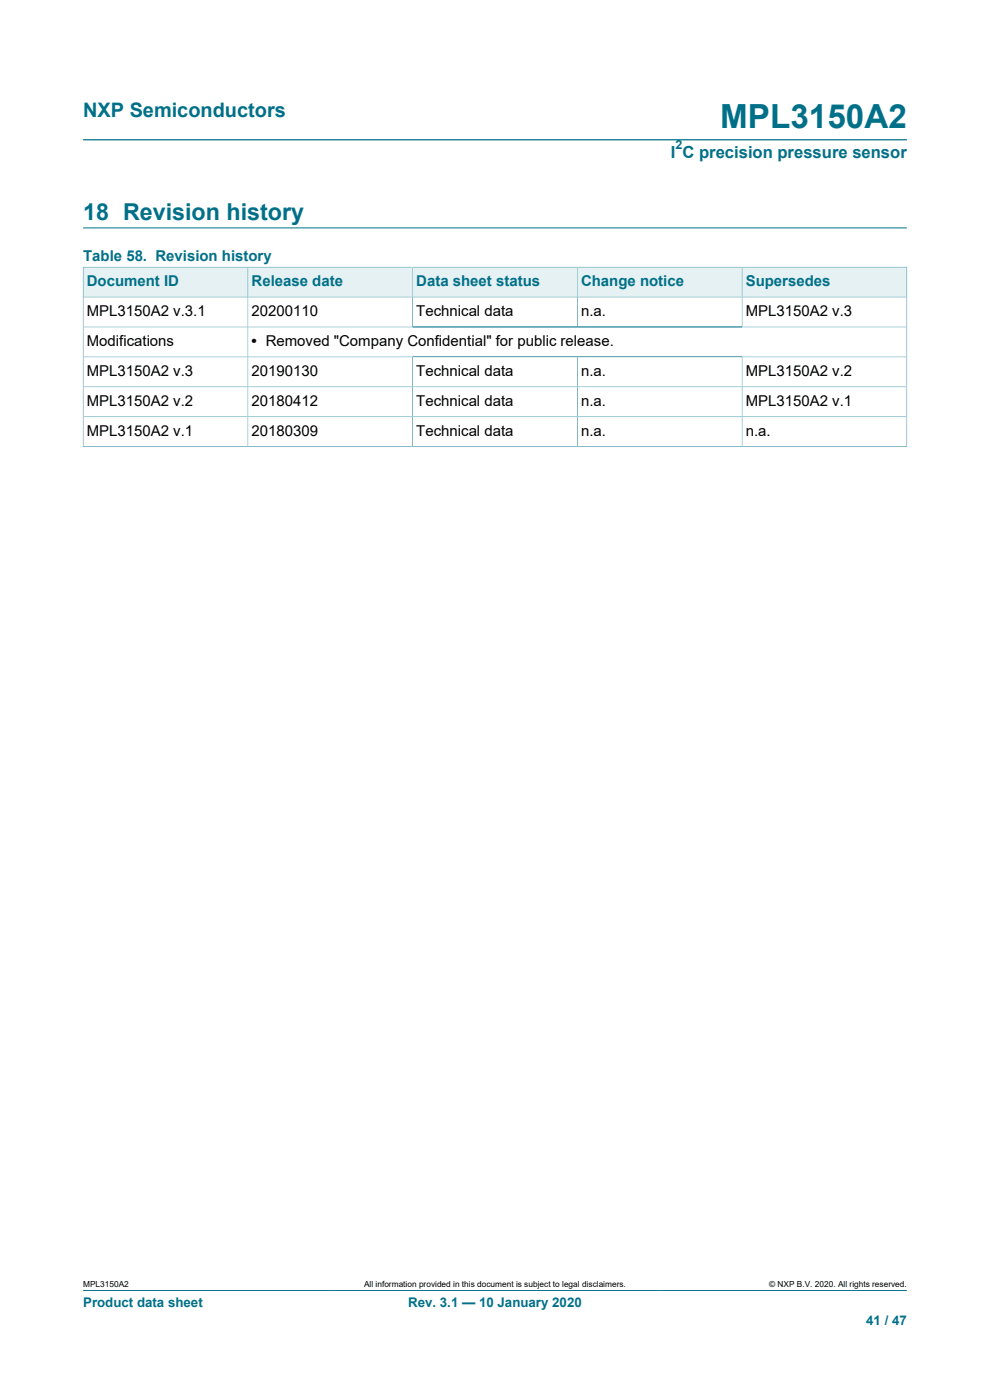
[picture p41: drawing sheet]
<svg xmlns="http://www.w3.org/2000/svg" width="210mm" height="297mm" viewBox="0 0 210 297" stroke-linecap="round" stroke-linejoin="round" font-family="sans-serif">
<defs><g id="words">
<text font-size="7.1" fill="#007088" x="152.8" y="27.2">MPL3150A2</text>
<text font-size="4.9" fill="#007088" x="17.6" y="46.6">18 Revision history</text>
<text font-size="4.2" fill="#007088" x="17.6" y="24.8">NXP Semiconductors</text>
<text font-size="3.5" fill="#007088" x="142.3" y="33.5">I C precision pressure sensor</text>
<g font-size="3.2" fill="#007088">
<text x="17.6" y="55.4">Table 58. Revision history</text>
<text x="18.4" y="60.7">Document ID</text>
<text x="53.4" y="60.7">Release date</text>
<text x="88.3" y="60.7">Data sheet status</text>
<text x="123.2" y="60.7">Change notice</text>
<text x="158.2" y="60.7">Supersedes</text>
</g>
<g font-size="3.2">
<text x="18.4" y="67">MPL3150A2 v.3.1</text>
<text x="53.4" y="67">20200110</text>
<text x="88.3" y="67">Technical data</text>
<text x="123.2" y="67">n.a.</text>
<text x="158.2" y="67">MPL3150A2 v.3</text>
<text x="18.4" y="73.4">Modifications</text>
<text x="53.4" y="73.4">• Removed &quot;Company Confidential&quot; for public release.</text>
<text x="18.4" y="79.7">MPL3150A2 v.3</text>
<text x="53.4" y="79.7">20190130</text>
<text x="88.3" y="79.7">Technical data</text>
<text x="123.2" y="79.7">n.a.</text>
<text x="158.2" y="79.7">MPL3150A2 v.2</text>
<text x="18.4" y="86.1">MPL3150A2 v.2</text>
<text x="53.4" y="86.1">20180412</text>
<text x="88.3" y="86.1">Technical data</text>
<text x="123.2" y="86.1">n.a.</text>
<text x="158.2" y="86.1">MPL3150A2 v.1</text>
<text x="18.4" y="92.4">MPL3150A2 v.1</text>
<text x="53.4" y="92.4">20180309</text>
<text x="88.3" y="92.4">Technical data</text>
<text x="123.2" y="92.4">n.a.</text>
<text x="158.2" y="92.4">n.a.</text>
</g>
<g font-size="2.8" fill="#007088">
<text x="17.6" y="277.3">Product data sheet</text>
<text x="86.6" y="277.3">Rev. 3.1 — 10 January 2020</text>
<text x="183.7" y="281">41 / 47</text>
</g>
<text font-size="2.6" fill="#007088" x="143.3" y="31.6">2</text>
<g font-size="1.8">
<text x="17.6" y="273.1">MPL3150A2</text>
<text x="77.2" y="273.1">All information provided in this document is subject to legal disclaimers.</text>
<text x="163.2" y="273.1">© NXP B.V. 2020. All rights reserved.</text>
</g>
</g></defs>
<path d="M17.6 29.7h174.8M17.6 48.3h174.8M17.6 273.8h174.8" fill="none" stroke="#007088" stroke-width=".21"/>
<path d="M17.7 56.7h34.8v6.2h-34.8z" fill="#e6f1f3"/>
<path d="M17.6 56.6v6.4h35v-6.3h-35" fill="none" stroke="#007088" stroke-width=".21"/>
<path d="M52.7 56.7h34.8v6.2h-34.8z" fill="#e6f1f3"/>
<path d="M52.6 56.7h34.9v6.3h-34.9z" fill="none" stroke="#007088" stroke-width=".21"/>
<path d="M87.6 56.7h34.8v6.2h-34.8z" fill="#e6f1f3"/>
<path d="M87.5 56.7h35v6.3h-35z" fill="none" stroke="#007088" stroke-width=".21"/>
<path d="M122.5 56.7h34.8v6.2h-34.8z" fill="#e6f1f3"/>
<path d="M122.5 56.7h34.9v6.3h-34.9z" fill="none" stroke="#007088" stroke-width=".21"/>
<path d="M157.5 56.7h34.8v6.2h-34.8z" fill="#e6f1f3"/>
<g fill="none" stroke="#007088" stroke-width=".21">
<path d="M192.4 56.6v38.2M192.4 56.7h-35v12.7M17.6 69.4h174.8M17.6 75.7h174.8M52.6 63v31.8M87.5 63v6.4M87.5 75.7v19.1M122.5 63v6.4M122.5 75.7v19.1M157.4 75.7v19.1M192.4 63h-174.8v31.8M17.6 94.8h174.8"/>
<path d="M17.6 82.1h174.8M17.6 88.4h174.8"/>
</g>
<use href="#words"/>
</svg>
